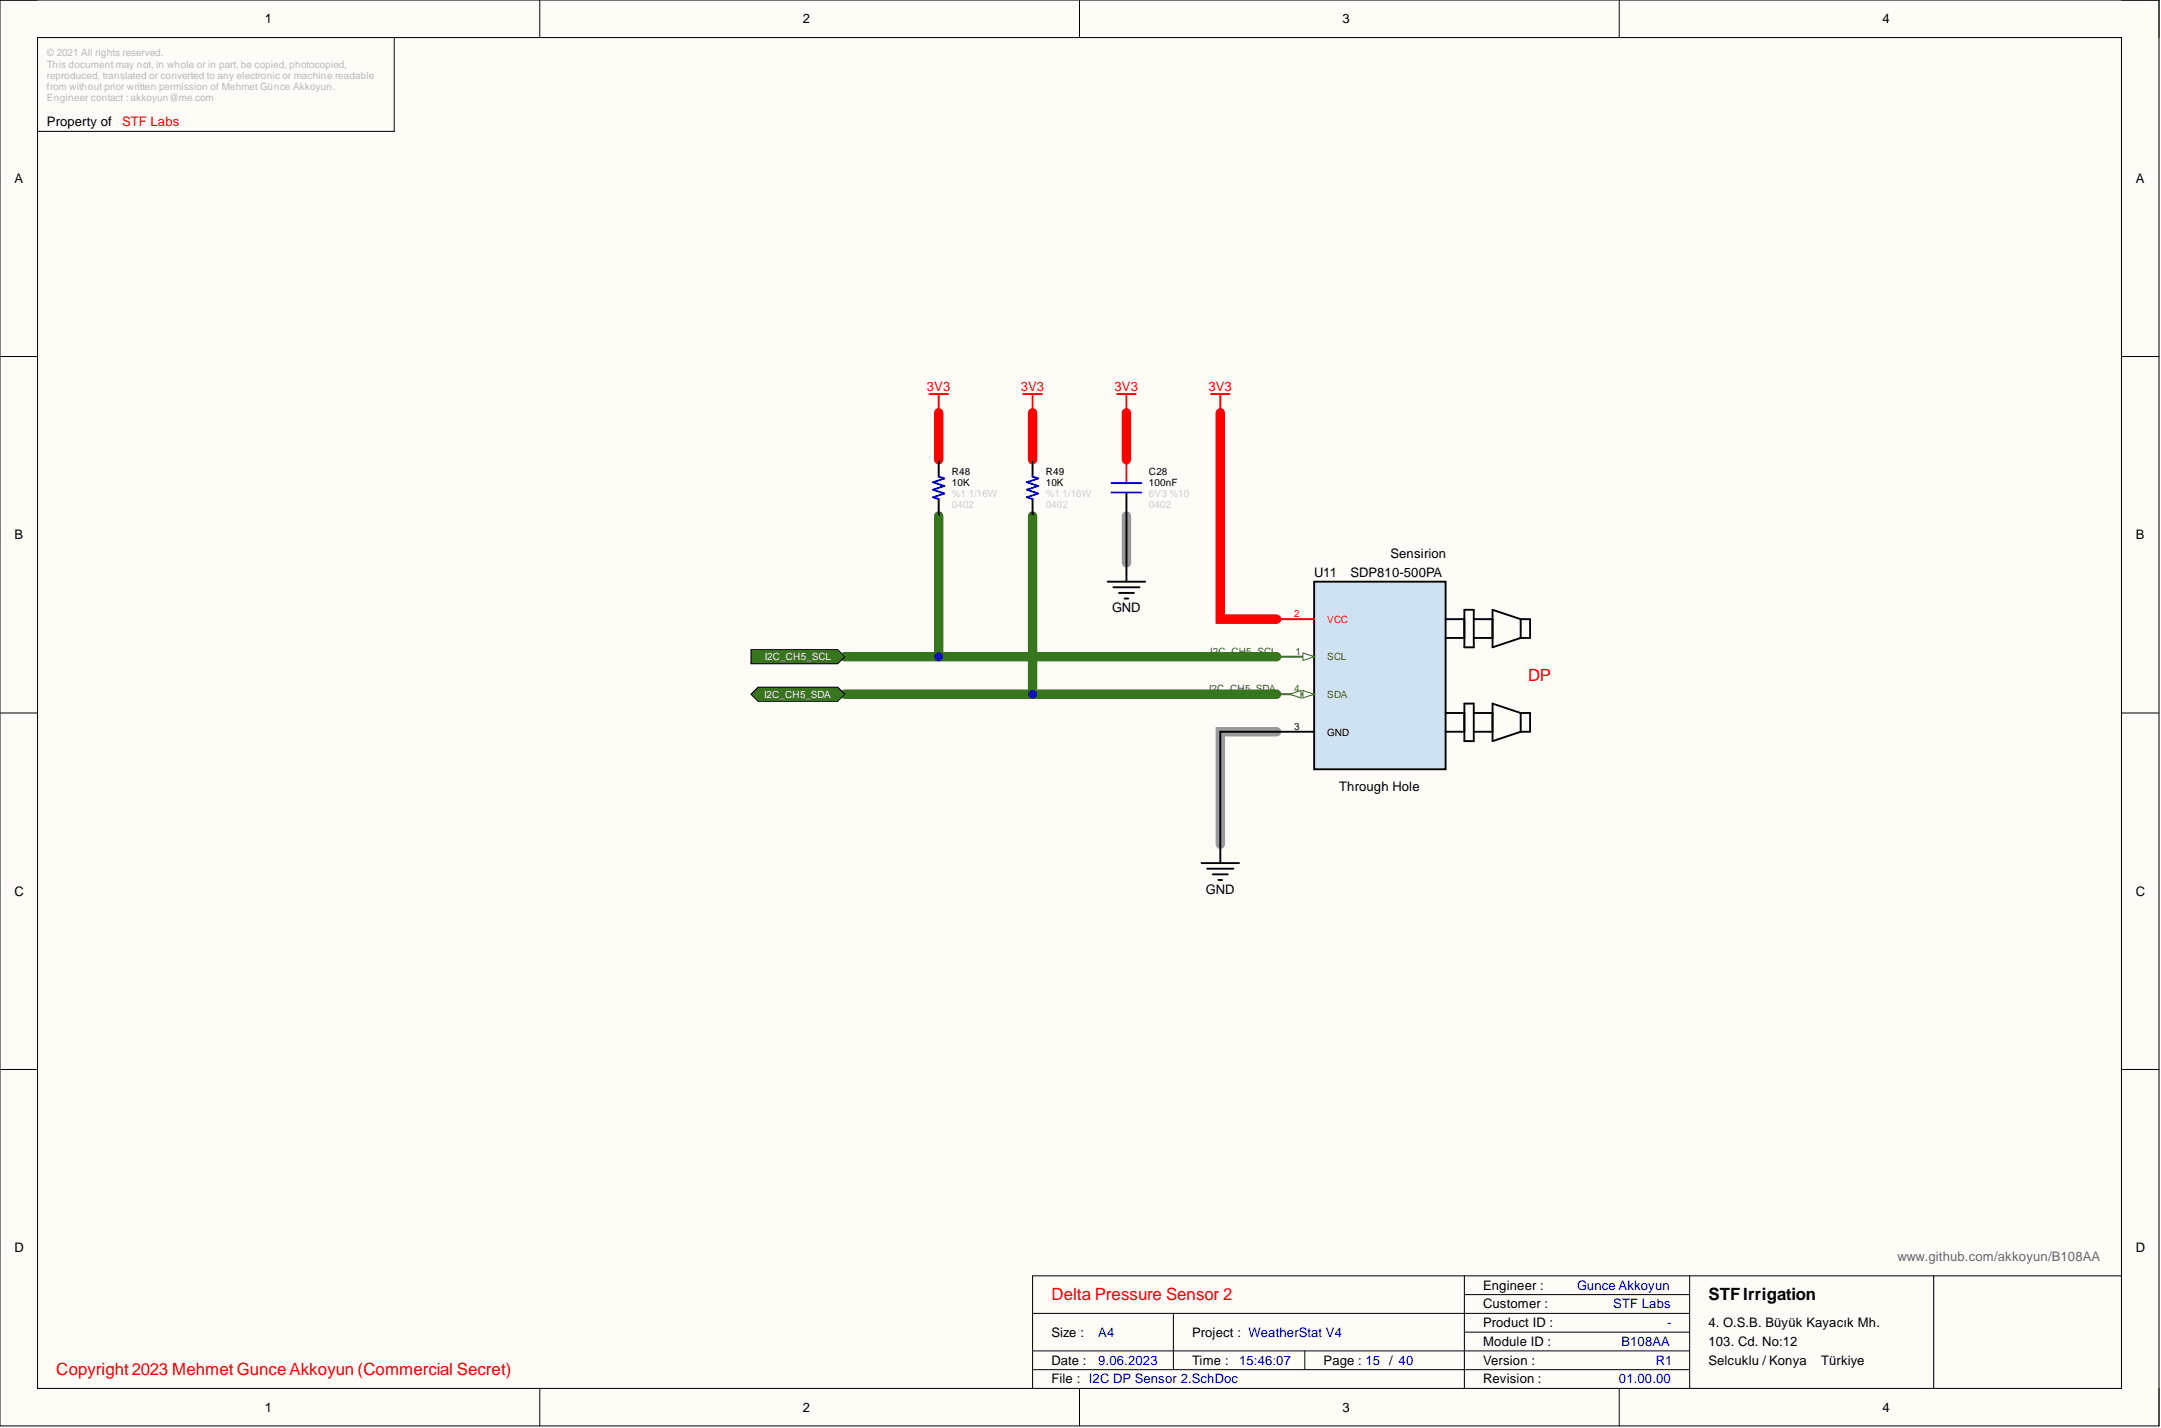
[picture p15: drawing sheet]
<svg xmlns="http://www.w3.org/2000/svg" width="292mm" height="193mm" viewBox="0 0 292 193" stroke-linecap="round" stroke-linejoin="round" font-family="sans-serif">
<defs><g id="words">
<g font-size="2.3" fill="#f00">
<text x="206.6" y="92">DP</text>
<text x="142.1" y="175.7">Delta Pressure Sensor 2</text>
<text x="7.6" y="185.8">Copyright 2023 Mehmet Gunce Akkoyun (Commercial Secret)</text>
</g>
<text font-size="2.3" x="230.9" y="175.7">STFIrrigation</text>
<g font-size="1.8">
<text x="35.8" y="3.1">1</text>
<text x="108.5" y="3.1">2</text>
<text x="181.4" y="3.1">3</text>
<text x="254.4" y="3.1">4</text>
<text x="6.3" y="17.1">Property of</text>
<text x="1.9" y="24.7">A</text>
<text x="288.7" y="24.7">A</text>
<text x="1.9" y="72.9">B</text>
<text x="177.6" y="77.9">U11</text>
<text x="182.5" y="77.9">SDP810-500PA</text>
<text x="188" y="75.4">Sensirion</text>
<text x="288.7" y="72.9">B</text>
<text x="150.3" y="82.7">GND</text>
<text x="181" y="106.8">Through Hole</text>
<text x="1.9" y="121">C</text>
<text x="163" y="120.8">GND</text>
<text x="288.7" y="121">C</text>
<text x="1.9" y="169.2">D</text>
<text x="288.7" y="169.2">D</text>
<text x="200.5" y="174.3">Engineer :</text>
<text x="200.5" y="176.8">Customer :</text>
<text x="200.5" y="179.3">Product ID :</text>
<text x="230.9" y="179.3">4. O.S.B. Büyük Kayacık Mh.</text>
<text x="142.1" y="184.4">Date :</text>
<text x="142.1" y="180.6">Size :</text>
<text x="161.1" y="184.4">Time :</text>
<text x="161.1" y="180.6">Project : WeatherStat V4</text>
<text x="178.9" y="184.4">Page : 15 / 40</text>
<text x="200.5" y="181.9">Module ID :</text>
<text x="200.5" y="184.4">Version :</text>
<text x="230.9" y="181.9">103. Cd. No:12</text>
<text x="230.9" y="184.4">Selcuklu / Konya</text>
<text x="246.2" y="184.4">Türkiye</text>
<text x="35.8" y="190.7">1</text>
<text x="108.5" y="190.7">2</text>
<text x="142.1" y="186.9">File : I2C DP Sensor 2.SchDoc</text>
<text x="181.4" y="190.7">3</text>
<text x="200.5" y="186.9">Revision :</text>
<text x="254.4" y="190.7">4</text>
</g>
<g font-size="1.8" fill="#f00">
<text x="16.5" y="17.1">STF Labs</text>
<text x="125.3" y="52.8">3V3</text>
<text x="138" y="52.8">3V3</text>
<text x="150.7" y="52.8">3V3</text>
<text x="163.3" y="52.8">3V3</text>
</g>
<text font-size="1.8" fill="#666" x="256.5" y="170.5">www.github.com/akkoyun/B108AA</text>
<g font-size="1.8" fill="#00f">
<text x="213.2" y="174.3">Gunce Akkoyun</text>
<text x="218.1" y="176.8">STF Labs</text>
<text x="225.3" y="179.3">-</text>
<text x="148.5" y="184.4">9.06.2023</text>
<text x="148.5" y="180.6">A4</text>
<text x="167.5" y="184.4">15:46:07</text>
<text x="219.2" y="181.9">B108AA</text>
<text x="223.8" y="184.4">R1</text>
<text x="218.8" y="186.9">01.00.00</text>
</g>
<g font-size="1.4" fill="#b7b7b7">
<text x="6.3" y="7.6">© 2021 All rights reserved.</text>
<text x="6.3" y="9.1">This document may not, in whole or in part, be copied, photocopied,</text>
<text x="6.3" y="10.7">reproduced, translated or converted to any electronic or machine readable</text>
<text x="6.3" y="12.2">from without prior written permission of Mehmet Günce Akkoyun.</text>
<text x="6.3" y="13.7">Engineer contact : akkoyun@me.com</text>
</g>
<g font-size="1.4">
<text x="128.7" y="65.7">10K</text>
<text x="128.7" y="64.1">R48</text>
<text x="141.3" y="65.7">10K</text>
<text x="141.3" y="64.1">R49</text>
<text x="155.3" y="65.7">100nF</text>
<text x="155.3" y="64.1">C28</text>
<text x="174.9" y="98.6">3</text>
<text x="179.4" y="99.4">GND</text>
</g>
<g font-size="1.4" fill="#ccc">
<text x="128.7" y="67.2">%1</text>
<text x="128.7" y="68.7">0402</text>
<text x="130.9" y="67.2">1/16W</text>
<text x="141.3" y="67.2">%1</text>
<text x="141.3" y="68.7">0402</text>
<text x="143.6" y="67.2">1/16W</text>
<text x="155.3" y="67.2">6V3 %10</text>
<text x="155.3" y="68.7">0402</text>
</g>
<g font-size="1.4" fill="#f00">
<text x="174.9" y="83.4">2</text>
<text x="179.4" y="84.2">VCC</text>
</g>
<g font-size="1.4" fill="#fff">
<text x="103.4" y="89.2">I2C_CH5_SCL</text>
<text x="103.3" y="94.3">I2C_CH5_SDA</text>
</g>
<g font-size="1.4" fill="#38761d">
<text x="163.6" y="88.5">I2C_CH5_SCL</text>
<text x="175.1" y="88.5">1</text>
<text x="179.4" y="89.2">SCL</text>
<text x="163.4" y="93.6">I2C_CH5_SDA</text>
<text x="174.9" y="93.6">4</text>
<text x="179.4" y="94.3">SDA</text>
</g>
</g></defs>
<path d="M0 0h291.8v192.7h-291.8z" fill-rule="evenodd" fill="#fffcf8"/>
<path d="M0 0h291.8v192.7h-291.8z" fill="none" stroke="#000" stroke-width=".14"/>
<path d="M5.1 5.1h281.7v182.5h-281.7z" fill-rule="evenodd" fill="#fffcf8"/>
<g fill="none" stroke="#000" stroke-width=".14">
<path d="M0 0h5.1M5.1 5.1h281.7v182.5h-281.7zM53.3 5.1v12.7h-48.2M73 0v5.1M145.9 0v5.1M218.9 0v5.1M286.8 0h5v5.1M0 48.2h5.1M286.8 48.2h5M0 96.3h5.1M286.8 96.3h5M0 144.5h5.1"/>
<path d="M286.8 144.5h5M139.6 177.5h88.8M158.6 177.5v7.6M197.9 174.9h30.5M197.9 172.4v15.2M228.4 172.4v15.2M261.4 172.4v15.2M286.8 172.4h-147.2v15.2M73 187.6v5.1M139.6 182.6h88.8M139.6 185.1h88.8M145.9 187.6v5.1"/>
<path d="M176.4 182.6v2.5M197.9 180h30.5M218.9 187.6v5.1M291.8 187.6v5.1"/>
</g>
<path d="M126.9 69.7v19M139.6 69.7v24.1M114.2 93.8h58.4M114.2 88.7h58.4" fill="none" stroke="#38761d" stroke-width="1.3"/>
<path d="M152.3 69.7v6.4M172.6 98.9h-7.7v15.2" fill="none" stroke="#999" stroke-width="1.3"/>
<path d="M126.9 55.8v6.3M139.6 55.8v6.3M152.3 55.8v6.3M164.9 55.8v27.9h7.7" fill="none" stroke="#f00" stroke-width="1.3"/>
<path d="M177.6 78.6h17.8v25.4h-17.8z" fill-rule="evenodd" fill="#cfe2f3"/>
<path d="M177.6 78.6h17.8v25.4h-17.8z" fill="none" stroke="#000" stroke-width=".25"/>
<path d="M172.6 93.8h5" fill="none" stroke="#38761d" stroke-width=".25"/>
<path d="M176.1 93.3l1.5 .5-1.5 .5z" fill="#f8fcff"/>
<path d="M176.1 93.3l1.5 .5-1.5 .5z" fill="none" stroke="#38761d" stroke-width=".14"/>
<path d="M174.3 93.8l1.6-.5v1z" fill="#f8fcff"/>
<path d="M174.3 93.8l1.6-.5v1z" fill="none" stroke="#38761d" stroke-width=".14"/>
<path d="M172.6 83.7h5" fill="none" stroke="#f00" stroke-width=".25"/>
<path d="M172.6 88.7h5" fill="none" stroke="#38761d" stroke-width=".25"/>
<path d="M176.1 88.2l1.5 .5-1.5 .5z" fill="#f8fcff"/>
<path d="M176.1 88.2l1.5 .5-1.5 .5z" fill="none" stroke="#38761d" stroke-width=".14"/>
<g fill="none" stroke="#000" stroke-width=".25">
<path d="M126.9 62.1v2.3M126.9 67.4v2.3M139.6 62.1v2.3M139.6 67.4v2.3M149.7 78.6h5.1M150.5 79.4h3.5M152.3 66.7v3M152.3 76.1v2.5M151.2 80.1h2.1M152 80.9h.5M172.6 98.9h5M195.4 98.9h2.5"/>
<path d="M195.4 83.7h2.5M195.4 86.2h2.5M195.4 96.3h2.5M197.9 82.4h1.3v5.1h-1.3zM197.9 95.1h1.3v5.1h-1.3zM199.2 98.9h2.5M199.2 83.7h2.5M199.2 86.2h2.5M199.2 96.3h2.5M205.6 96.3h1.2v2.6h-1.2M205.6 83.7h1.2v2.5h-1.2M205.6 83.7l-3.9-1.3v5.1l3.9-1.3"/>
<path d="M205.6 96.3l-3.9-1.2v5.1l3.9-1.3M205.6 83.7v2.5M205.6 96.3v2.6M162.4 116.6h5.1M163.2 117.4h3.5M163.9 118.2h2.1M164.7 118.9h.5M164.9 114.1v2.5"/>
</g>
<path d="M125.6 53.2h2.6M126.9 53.2v2.6M138.3 53.2h2.5M139.6 53.2v2.6M151 53.2h2.5M152.3 53.2v2.6M163.7 53.2h2.5M164.9 53.2v2.6M152.3 62.1v3.1" fill="none" stroke="#f00" stroke-width=".25"/>
<path d="M126.9 64.4l.7 .3-1.5 .5 1.5 .5-1.5 .5 1.5 .5-1.5 .5 .8 .2M139.6 64.4l.7 .3-1.5 .5 1.5 .5-1.5 .5 1.5 .5-1.5 .5 .8 .2M150.2 65.3h4.1M150.2 66.6h4.1" fill="none" stroke="#00f" stroke-width=".25"/>
<path d="M114.2 93.8h58.4" fill="none" stroke="#38761d" stroke-width=".25"/>
<circle cx="139.6" cy="93.8" r=".51" fill="#000080"/>
<circle cx="139.6" cy="93.8" r=".51" fill="none" stroke="#000080" stroke-width=".14"/>
<path d="M114.2 88.7h58.4" fill="none" stroke="#38761d" stroke-width=".25"/>
<circle cx="126.9" cy="88.7" r=".51" fill="#000080"/>
<circle cx="126.9" cy="88.7" r=".51" fill="none" stroke="#000080" stroke-width=".14"/>
<path d="M152.3 69.7v6.4M172.6 98.9h-7.7v15.2" fill="none" stroke="#000" stroke-width=".25"/>
<path d="M152.3 55.8v6.3M164.9 55.8v27.9h7.7" fill="none" stroke="#f00" stroke-width=".25"/>
<path d="M139.6 69.7v24.1" fill="none" stroke="#38761d" stroke-width=".25"/>
<circle cx="139.6" cy="93.8" r=".51" fill="#000080"/>
<circle cx="139.6" cy="93.8" r=".51" fill="none" stroke="#000080" stroke-width=".14"/>
<path d="M139.6 55.8v6.3" fill="none" stroke="#f00" stroke-width=".25"/>
<path d="M126.9 69.7v19" fill="none" stroke="#38761d" stroke-width=".25"/>
<circle cx="126.9" cy="88.7" r=".51" fill="#000080"/>
<circle cx="126.9" cy="88.7" r=".51" fill="none" stroke="#000080" stroke-width=".14"/>
<path d="M126.9 55.8v6.3" fill="none" stroke="#f00" stroke-width=".25"/>
<path d="M101.5 93.8l1-.9h10.7l1 .9-1 1h-10.7z" fill-rule="evenodd" fill="#38761d"/>
<path d="M101.5 93.8l1-.9h10.7l1 .9-1 1h-10.7z" fill="none" stroke="#000" stroke-width=".14"/>
<path d="M101.5 87.8h11.7l1 .9-1 1h-11.7z" fill-rule="evenodd" fill="#38761d"/>
<path d="M101.5 87.8h11.7l1 .9-1 1h-11.7z" fill="none" stroke="#000" stroke-width=".14"/>
<use href="#words"/>
</svg>
